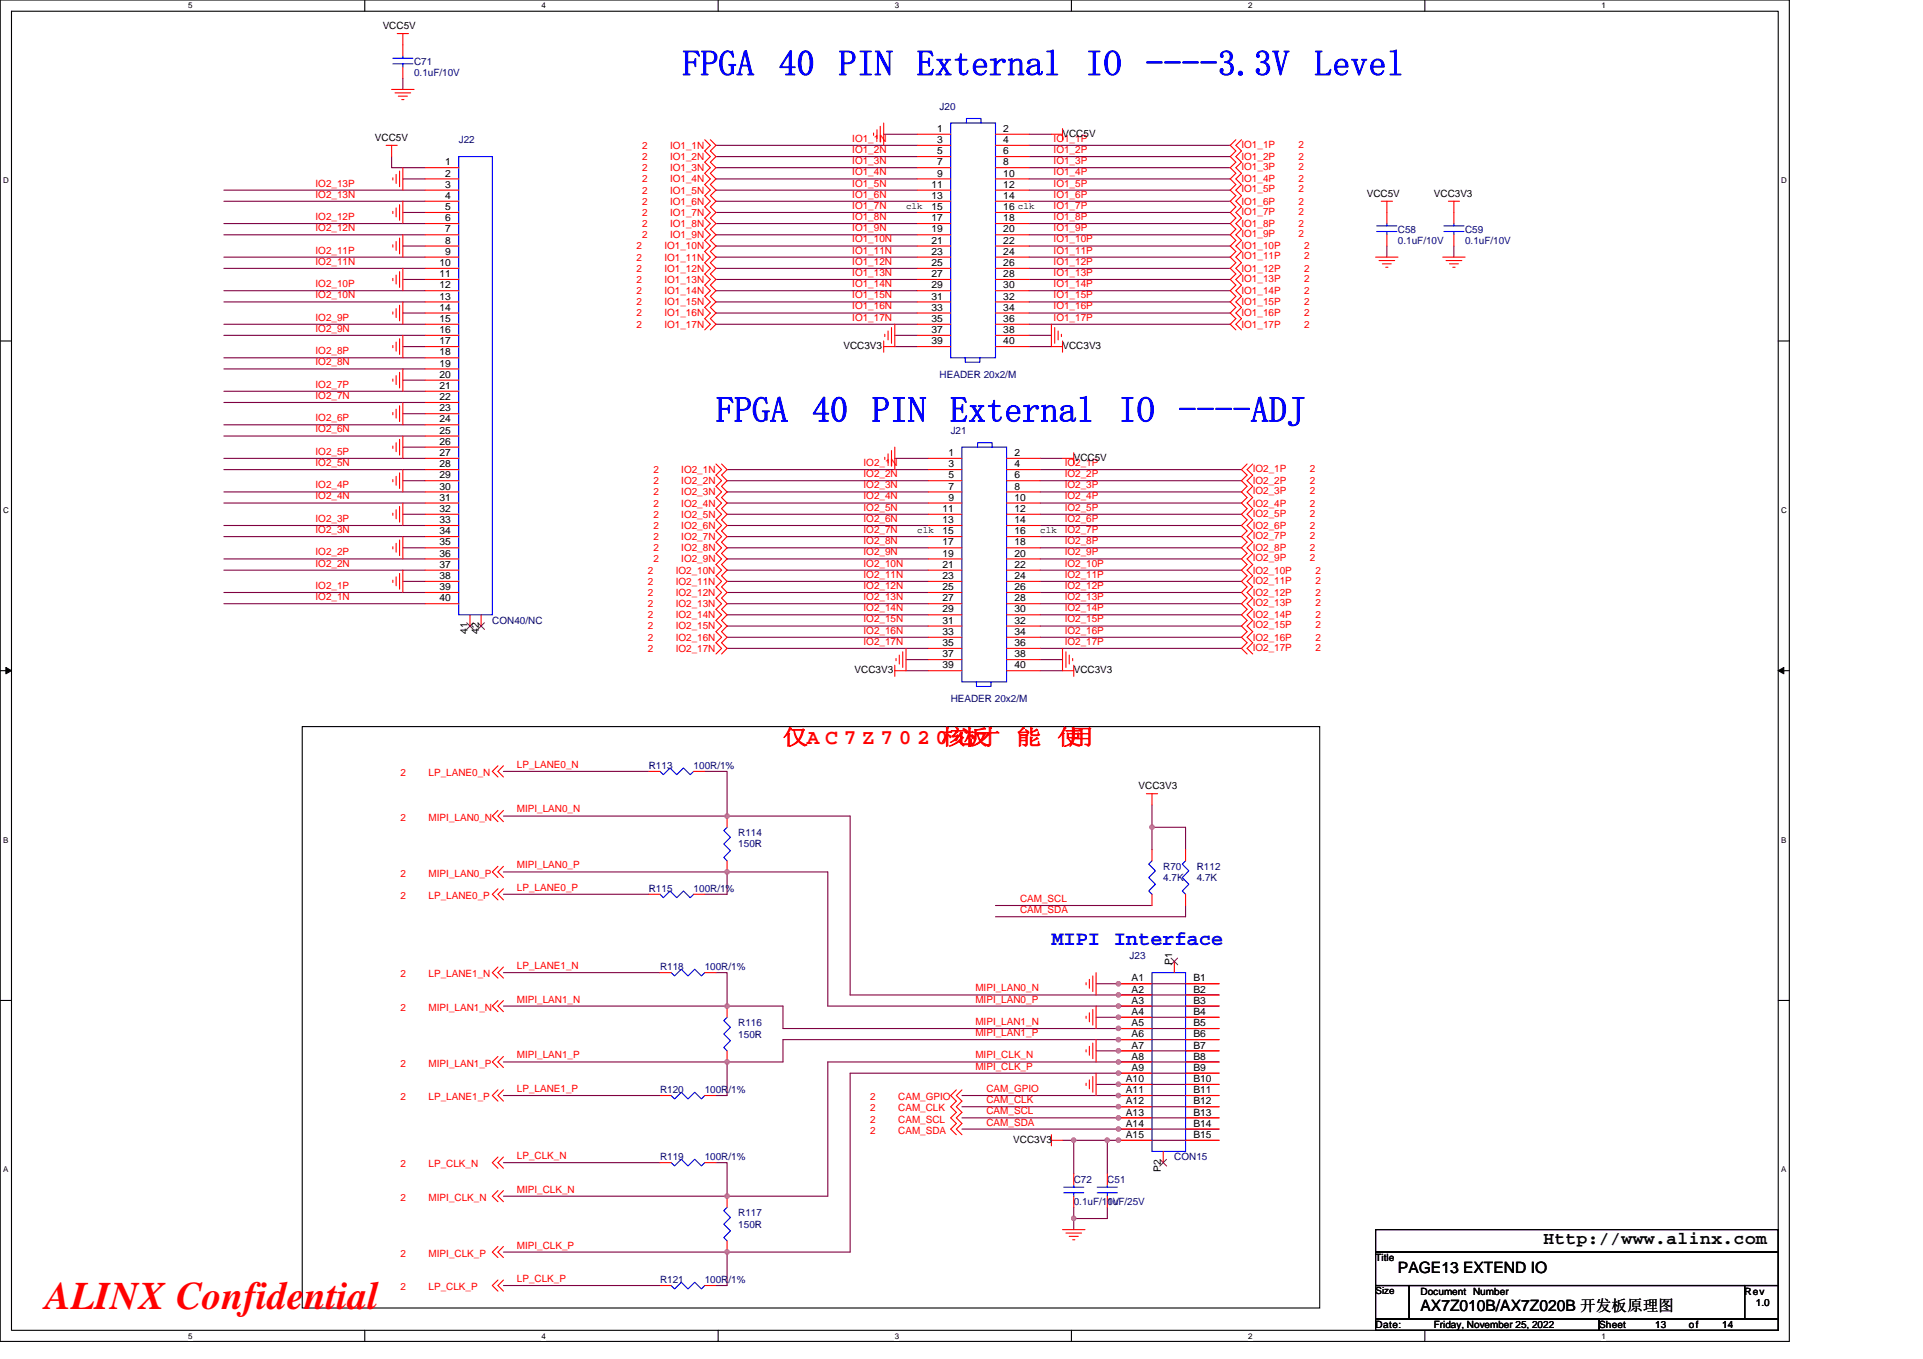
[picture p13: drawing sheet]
<svg xmlns="http://www.w3.org/2000/svg" width="297mm" height="210mm" viewBox="0 0 297 210" stroke-linecap="round" stroke-linejoin="round" font-family="sans-serif">
<defs><g id="words">
<text font-size="6" fill="#f00" x="7" y="202.3">ALINX Confidential</text>
<g font-size="5.5" fill="#00f">
<text x="105.4" y="11.7">FPGA 40 PIN External IO ----3.3V Level</text>
<text x="110.6" y="65.2">FPGA 40 PIN External IO ----ADJ</text>
</g>
<g font-size="3.3" fill="#f00">
<text x="120.9" y="115">仅A C 7 Z 7 0 2 0核板</text>
<text x="147.1" y="115">心才</text>
<text x="156.9" y="115">能</text>
<text x="163.3" y="115">使</text>
<text x="165.1" y="115">用</text>
</g>
<text font-size="3.2" fill="#00f" x="162.4" y="146">MIPI Interface</text>
<text font-size="2.8" x="238.4" y="192.3">Http://www.alinx.com</text>
<g font-size="2.4">
<text x="215.9" y="196.7">PAGE13 EXTEND IO</text>
<text x="219.4" y="202.5">AX7Z010B/AX7Z020B 开发板原理图</text>
</g>
<g font-size="1.5">
<text x="59.1" y="4.5">VCC5V</text>
<text x="57.9" y="21.8">VCC5V</text>
<text x="144.8" y="20.4">1</text>
<text x="144.8" y="22.1">3</text>
<text x="144.8" y="23.8">5</text>
<text x="155" y="20.4">2</text>
<text x="155" y="22.1">4</text>
<text x="155" y="23.8">6</text>
<text x="164.1" y="21.1">VCC5V</text>
<text x="68.8" y="25.5">1</text>
<text x="68.8" y="27.3">2</text>
<text x="68.8" y="29">3</text>
<text x="143.9" y="29">11</text>
<text x="144.8" y="25.5">7</text>
<text x="144.8" y="27.3">9</text>
<text x="155" y="25.5">8</text>
<text x="155" y="27.3">10</text>
<text x="155" y="29">12</text>
<text x="68.8" y="30.7">4</text>
<text x="68.8" y="32.5">5</text>
<text x="68.8" y="34.2">6</text>
<text x="68.8" y="35.9">7</text>
<text x="143.9" y="30.7">13</text>
<text x="143.9" y="32.5">15</text>
<text x="143.9" y="34.2">17</text>
<text x="143.9" y="35.9">19</text>
<text x="155" y="30.7">14</text>
<text x="155" y="32.5">16 clk</text>
<text x="155" y="34.2">18</text>
<text x="155" y="35.9">20</text>
<text x="211.1" y="30.4">VCC5V</text>
<text x="221.5" y="30.4">VCC3V3</text>
<text x="67.9" y="41.1">10</text>
<text x="68.8" y="37.7">8</text>
<text x="68.8" y="39.4">9</text>
<text x="143.9" y="37.7">21</text>
<text x="143.9" y="39.4">23</text>
<text x="143.9" y="41.1">25</text>
<text x="155" y="37.7">22</text>
<text x="155" y="39.4">24</text>
<text x="155" y="41.1">26</text>
<text x="67.9" y="42.8">11</text>
<text x="67.9" y="44.6">12</text>
<text x="67.9" y="46.3">13</text>
<text x="143.9" y="42.8">27</text>
<text x="143.9" y="44.6">29</text>
<text x="143.9" y="46.3">31</text>
<text x="155" y="42.8">28</text>
<text x="155" y="44.6">30</text>
<text x="155" y="46.3">32</text>
<text x="67.9" y="48">14</text>
<text x="67.9" y="49.7">15</text>
<text x="67.9" y="51.5">16</text>
<text x="67.9" y="53.2">17</text>
<text x="130.3" y="53.9">VCC3V3</text>
<text x="143.9" y="48">33</text>
<text x="143.9" y="49.7">35</text>
<text x="143.9" y="51.5">37</text>
<text x="143.9" y="53.2">39</text>
<text x="155" y="48">34</text>
<text x="155" y="49.7">36</text>
<text x="155" y="51.5">38</text>
<text x="155" y="53.2">40</text>
<text x="164.1" y="53.9">VCC3V3</text>
<text x="67.9" y="54.9">18</text>
<text x="67.9" y="56.6">19</text>
<text x="67.9" y="58.4">20</text>
<text x="67.9" y="60.1">21</text>
<text x="67.9" y="61.8">22</text>
<text x="67.9" y="63.6">23</text>
<text x="67.9" y="65.3">24</text>
<text x="67.9" y="67">25</text>
<text x="67.9" y="68.7">26</text>
<text x="67.9" y="70.5">27</text>
<text x="146.5" y="70.5">1</text>
<text x="156.7" y="70.5">2</text>
<text x="165.9" y="71.2">VCC5V</text>
<text x="67.9" y="72.2">28</text>
<text x="67.9" y="73.9">29</text>
<text x="67.9" y="75.6">30</text>
<text x="67.9" y="77.4">31</text>
<text x="146.5" y="72.2">3</text>
<text x="146.5" y="73.9">5</text>
<text x="146.5" y="75.6">7</text>
<text x="146.5" y="77.4">9</text>
<text x="156.7" y="72.2">4</text>
<text x="156.7" y="73.9">6</text>
<text x="156.7" y="75.6">8</text>
<text x="156.7" y="77.4">10</text>
<text x="67.9" y="79.1">32</text>
<text x="67.9" y="80.8">33</text>
<text x="67.9" y="82.5">34</text>
<text x="145.6" y="79.1">11</text>
<text x="145.6" y="80.8">13</text>
<text x="145.6" y="82.5">15</text>
<text x="156.7" y="79.1">12</text>
<text x="156.7" y="80.8">14</text>
<text x="156.7" y="82.5">16</text>
<text x="67.9" y="84.3">35</text>
<text x="67.9" y="86">36</text>
<text x="67.9" y="87.7">37</text>
<text x="67.9" y="89.5">38</text>
<text x="145.6" y="84.3">17</text>
<text x="145.6" y="86">19</text>
<text x="145.6" y="87.7">21</text>
<text x="145.6" y="89.5">23</text>
<text x="156.7" y="84.3">18</text>
<text x="156.7" y="86">20</text>
<text x="156.7" y="87.7">22</text>
<text x="156.7" y="89.5">24</text>
<text x="67.9" y="91.2">39</text>
<text x="67.9" y="92.9">40</text>
<text x="145.6" y="91.2">25</text>
<text x="145.6" y="92.9">27</text>
<text x="145.6" y="94.6">29</text>
<text x="156.7" y="91.2">26</text>
<text x="156.7" y="92.9">28</text>
<text x="156.7" y="94.6">30</text>
<text x="72.2" y="98" transform="rotate(-90 72.2 98)">41</text>
<text x="74" y="98" transform="rotate(-90 74 98)">42</text>
<text x="145.6" y="96.4">31</text>
<text x="145.6" y="98.1">33</text>
<text x="145.6" y="99.8">35</text>
<text x="145.6" y="101.6">37</text>
<text x="156.7" y="96.4">32</text>
<text x="156.7" y="98.1">34</text>
<text x="156.7" y="99.8">36</text>
<text x="156.7" y="101.6">38</text>
<text x="132" y="104">VCC3V3</text>
<text x="145.6" y="103.3">39</text>
<text x="156.7" y="103.3">40</text>
<text x="165.9" y="104">VCC3V3</text>
<text x="175.9" y="122">VCC3V3</text>
<text x="181" y="149.1" transform="rotate(-90 181 149.1)">P1</text>
<text x="174.8" y="151.6">A1</text>
<text x="174.8" y="153.4">A2</text>
<text x="174.8" y="155.1">A3</text>
<text x="184.3" y="151.6">B1</text>
<text x="184.3" y="153.4">B2</text>
<text x="184.3" y="155.1">B3</text>
<text x="174.8" y="156.8">A4</text>
<text x="174.8" y="158.6">A5</text>
<text x="174.8" y="160.3">A6</text>
<text x="184.3" y="156.8">B4</text>
<text x="184.3" y="158.6">B5</text>
<text x="184.3" y="160.3">B6</text>
<text x="173.9" y="167.2">A10</text>
<text x="174.8" y="162">A7</text>
<text x="174.8" y="163.7">A8</text>
<text x="174.8" y="165.5">A9</text>
<text x="184.3" y="162">B7</text>
<text x="184.3" y="163.7">B8</text>
<text x="184.3" y="165.5">B9</text>
<text x="184.3" y="167.2">B10</text>
<text x="173.9" y="168.9">A11</text>
<text x="173.9" y="170.6">A12</text>
<text x="173.9" y="172.4">A13</text>
<text x="184.3" y="168.9">B11</text>
<text x="184.3" y="170.6">B12</text>
<text x="184.3" y="172.4">B13</text>
<text x="156.5" y="176.6">VCC3V3</text>
<text x="173.9" y="174.1">A14</text>
<text x="173.9" y="175.8">A15</text>
<text x="184.3" y="174.1">B14</text>
<text x="184.3" y="175.8">B15</text>
<text x="179.3" y="181.1" transform="rotate(-90 179.3 181.1)">P2</text>
<text x="212.5" y="194.9">Title</text>
<text x="212.5" y="200">Size</text>
<text x="219.4" y="200">Document Number</text>
<text x="269.5" y="200">Rev</text>
<text x="271.2" y="201.8">1.0</text>
<text x="212.5" y="205.2">Date:</text>
<text x="221.5" y="205.2">Friday, November 25, 2022</text>
<text x="247" y="205.2">Sheet</text>
<text x="255.7" y="205.2">13</text>
<text x="260.9" y="205.2">of</text>
<text x="266" y="205.2">14</text>
</g>
<g font-size="1.5" fill="#000080">
<text x="64" y="10">C71</text>
<text x="64" y="11.8">0.1uF/10V</text>
<text x="145.1" y="17">J20</text>
<text x="70.9" y="22.1">J22</text>
<text x="215.9" y="35.9">C58</text>
<text x="226.3" y="35.9">C59</text>
<text x="215.9" y="37.7">0.1uF/10V</text>
<text x="226.3" y="37.7">0.1uF/10V</text>
<text x="145.1" y="58.4">HEADER 20x2/M</text>
<text x="146.9" y="67">J21</text>
<text x="76" y="96.4">CON40/NC</text>
<text x="146.9" y="108.5">HEADER 20x2/M</text>
<text x="100.2" y="118.9">R113</text>
<text x="107.1" y="118.9">100R/1%</text>
<text x="114" y="129.2">R114</text>
<text x="114" y="130.9">150R</text>
<text x="100.2" y="137.9">R115</text>
<text x="107.1" y="137.9">100R/1%</text>
<text x="179.7" y="134.4">R70</text>
<text x="179.7" y="136.1">4.7K</text>
<text x="184.9" y="134.4">R112</text>
<text x="184.9" y="136.1">4.7K</text>
<text x="102" y="149.9">R118</text>
<text x="108.9" y="149.9">100R/1%</text>
<text x="174.5" y="148.2">J23</text>
<text x="114" y="158.6">R116</text>
<text x="114" y="160.3">150R</text>
<text x="102" y="169">R120</text>
<text x="108.9" y="169">100R/1%</text>
<text x="102" y="179.3">R119</text>
<text x="108.9" y="179.3">100R/1%</text>
<text x="181.4" y="179.3">CON15</text>
<text x="165.9" y="182.8">C72</text>
<text x="171" y="182.8">C51</text>
<text x="114" y="187.9">R117</text>
<text x="114" y="189.7">150R</text>
<text x="165.9" y="186.2">0.1uF/10V</text>
<text x="171" y="186.2">1uF/25V</text>
<text x="102" y="198.3">R121</text>
<text x="108.9" y="198.3">100R/1%</text>
</g>
<g font-size="1.5" fill="#f00">
<text x="99.2" y="23">2</text>
<text x="103.5" y="23">IO1_1N</text>
<text x="131.7" y="21.9">IO1_1N</text>
<text x="131.7" y="23.6">IO1_2N</text>
<text x="162.7" y="21.9">IO1_1P</text>
<text x="162.7" y="23.6">IO1_2P</text>
<text x="191.8" y="22.8">IO1_1P</text>
<text x="200.6" y="22.8">2</text>
<text x="48.7" y="28.8">IO2_13P</text>
<text x="99.2" y="24.7">2</text>
<text x="99.2" y="26.5">2</text>
<text x="99.2" y="28.2">2</text>
<text x="99.2" y="29.9">2</text>
<text x="103.5" y="24.7">IO1_2N</text>
<text x="103.5" y="26.5">IO1_3N</text>
<text x="103.5" y="28.2">IO1_4N</text>
<text x="103.5" y="29.9">IO1_5N</text>
<text x="131.7" y="25.4">IO1_3N</text>
<text x="131.7" y="27.1">IO1_4N</text>
<text x="131.7" y="28.8">IO1_5N</text>
<text x="162.7" y="25.4">IO1_3P</text>
<text x="162.7" y="27.1">IO1_4P</text>
<text x="162.7" y="28.8">IO1_5P</text>
<text x="191.8" y="24.7">IO1_2P</text>
<text x="191.8" y="28.2">IO1_4P</text>
<text x="191.8" y="26.3">IO1_3P</text>
<text x="191.8" y="29.7">IO1_5P</text>
<text x="200.6" y="24.7">2</text>
<text x="200.6" y="28.2">2</text>
<text x="200.6" y="26.3">2</text>
<text x="200.6" y="29.7">2</text>
<text x="48.7" y="30.5">IO2_13N</text>
<text x="48.7" y="35.7">IO2_12N</text>
<text x="48.7" y="34">IO2_12P</text>
<text x="99.2" y="31.6">2</text>
<text x="99.2" y="33.4">2</text>
<text x="99.2" y="35.1">2</text>
<text x="103.5" y="31.6">IO1_6N</text>
<text x="103.5" y="33.4">IO1_7N</text>
<text x="103.5" y="35.1">IO1_8N</text>
<text x="131.7" y="30.5">IO1_6N</text>
<text x="131.7" y="32.3">IO1_7N</text>
<text x="131.7" y="34">IO1_8N</text>
<text x="131.7" y="35.7">IO1_9N</text>
<text x="162.7" y="30.5">IO1_6P</text>
<text x="162.7" y="32.3">IO1_7P</text>
<text x="162.7" y="34">IO1_8P</text>
<text x="162.7" y="35.7">IO1_9P</text>
<text x="191.8" y="31.6">IO1_6P</text>
<text x="191.8" y="35.1">IO1_8P</text>
<text x="191.8" y="33.2">IO1_7P</text>
<text x="200.6" y="31.6">2</text>
<text x="200.6" y="35.1">2</text>
<text x="200.6" y="33.2">2</text>
<text x="48.7" y="40.9">IO2_11N</text>
<text x="48.7" y="39.2">IO2_11P</text>
<text x="98.3" y="38.5">2</text>
<text x="98.3" y="42">2</text>
<text x="98.3" y="40.3">2</text>
<text x="99.2" y="36.8">2</text>
<text x="102.6" y="38.5">IO1_10N</text>
<text x="102.6" y="42">IO1_12N</text>
<text x="102.6" y="40.3">IO1_11N</text>
<text x="103.5" y="36.8">IO1_9N</text>
<text x="131.7" y="37.5">IO1_10N</text>
<text x="131.7" y="39.2">IO1_11N</text>
<text x="131.7" y="40.9">IO1_12N</text>
<text x="162.7" y="37.5">IO1_10P</text>
<text x="162.7" y="39.2">IO1_11P</text>
<text x="162.7" y="40.9">IO1_12P</text>
<text x="191.8" y="40.1">IO1_11P</text>
<text x="191.8" y="38.5">IO1_10P</text>
<text x="191.8" y="36.6">IO1_9P</text>
<text x="191.8" y="42">IO1_12P</text>
<text x="200.6" y="36.6">2</text>
<text x="201.4" y="40.1">2</text>
<text x="201.4" y="38.5">2</text>
<text x="201.4" y="42">2</text>
<text x="48.7" y="46.1">IO2_10N</text>
<text x="48.7" y="44.4">IO2_10P</text>
<text x="98.3" y="45.4">2</text>
<text x="98.3" y="43.7">2</text>
<text x="98.3" y="47.2">2</text>
<text x="102.6" y="45.4">IO1_14N</text>
<text x="102.6" y="43.7">IO1_13N</text>
<text x="102.6" y="47.2">IO1_15N</text>
<text x="131.7" y="42.6">IO1_13N</text>
<text x="131.7" y="44.4">IO1_14N</text>
<text x="131.7" y="46.1">IO1_15N</text>
<text x="131.7" y="47.8">IO1_16N</text>
<text x="162.7" y="42.6">IO1_13P</text>
<text x="162.7" y="44.4">IO1_14P</text>
<text x="162.7" y="46.1">IO1_15P</text>
<text x="162.7" y="47.8">IO1_16P</text>
<text x="191.8" y="47.2">IO1_15P</text>
<text x="191.8" y="45.4">IO1_14P</text>
<text x="191.8" y="43.5">IO1_13P</text>
<text x="201.4" y="47.2">2</text>
<text x="201.4" y="45.4">2</text>
<text x="201.4" y="43.5">2</text>
<text x="48.7" y="51.3">IO2_9N</text>
<text x="48.7" y="49.6">IO2_9P</text>
<text x="98.3" y="48.9">2</text>
<text x="98.3" y="50.6">2</text>
<text x="102.6" y="48.9">IO1_16N</text>
<text x="102.6" y="50.6">IO1_17N</text>
<text x="131.7" y="49.6">IO1_17N</text>
<text x="162.7" y="49.6">IO1_17P</text>
<text x="191.8" y="48.9">IO1_16P</text>
<text x="191.8" y="50.6">IO1_17P</text>
<text x="201.4" y="48.9">2</text>
<text x="201.4" y="50.6">2</text>
<text x="48.7" y="59.9">IO2_7P</text>
<text x="48.7" y="54.7">IO2_8P</text>
<text x="48.7" y="56.5">IO2_8N</text>
<text x="48.7" y="61.6">IO2_7N</text>
<text x="48.7" y="65.1">IO2_6P</text>
<text x="48.7" y="70.3">IO2_5P</text>
<text x="48.7" y="66.8">IO2_6N</text>
<text x="48.7" y="75.5">IO2_4P</text>
<text x="48.7" y="77.2">IO2_4N</text>
<text x="48.7" y="72">IO2_5N</text>
<text x="100.9" y="73.1">2</text>
<text x="100.9" y="74.8">2</text>
<text x="100.9" y="76.5">2</text>
<text x="105.2" y="73.1">IO2_1N</text>
<text x="105.2" y="74.8">IO2_2N</text>
<text x="105.2" y="76.5">IO2_3N</text>
<text x="133.4" y="72">IO2_1N</text>
<text x="133.4" y="73.7">IO2_2N</text>
<text x="133.4" y="75.5">IO2_3N</text>
<text x="133.4" y="77.2">IO2_4N</text>
<text x="164.5" y="72">IO2_1P</text>
<text x="164.5" y="73.7">IO2_2P</text>
<text x="164.5" y="75.5">IO2_3P</text>
<text x="164.5" y="77.2">IO2_4P</text>
<text x="193.5" y="74.8">IO2_2P</text>
<text x="193.5" y="72.9">IO2_1P</text>
<text x="193.5" y="76.4">IO2_3P</text>
<text x="202.3" y="74.8">2</text>
<text x="202.3" y="72.9">2</text>
<text x="202.3" y="76.4">2</text>
<text x="48.7" y="80.6">IO2_3P</text>
<text x="48.7" y="82.4">IO2_3N</text>
<text x="100.9" y="78.3">2</text>
<text x="100.9" y="81.7">2</text>
<text x="100.9" y="80">2</text>
<text x="100.9" y="83.4">2</text>
<text x="105.2" y="78.3">IO2_4N</text>
<text x="105.2" y="81.7">IO2_6N</text>
<text x="105.2" y="80">IO2_5N</text>
<text x="105.2" y="83.4">IO2_7N</text>
<text x="133.4" y="78.9">IO2_5N</text>
<text x="133.4" y="80.6">IO2_6N</text>
<text x="133.4" y="82.4">IO2_7N</text>
<text x="164.5" y="78.9">IO2_5P</text>
<text x="164.5" y="80.6">IO2_6P</text>
<text x="164.5" y="82.4">IO2_7P</text>
<text x="193.5" y="78.3">IO2_4P</text>
<text x="193.5" y="79.8">IO2_5P</text>
<text x="193.5" y="81.7">IO2_6P</text>
<text x="193.5" y="83.3">IO2_7P</text>
<text x="202.3" y="78.3">2</text>
<text x="202.3" y="79.8">2</text>
<text x="202.3" y="81.7">2</text>
<text x="202.3" y="83.3">2</text>
<text x="48.7" y="85.8">IO2_2P</text>
<text x="48.7" y="87.5">IO2_2N</text>
<text x="100.1" y="88.6">2</text>
<text x="100.9" y="85.2">2</text>
<text x="100.9" y="86.9">2</text>
<text x="104.4" y="88.6">IO2_10N</text>
<text x="105.2" y="85.2">IO2_8N</text>
<text x="105.2" y="86.9">IO2_9N</text>
<text x="133.4" y="84.1">IO2_8N</text>
<text x="133.4" y="85.8">IO2_9N</text>
<text x="133.4" y="87.5">IO2_10N</text>
<text x="133.4" y="89.3">IO2_11N</text>
<text x="164.5" y="84.1">IO2_8P</text>
<text x="164.5" y="85.8">IO2_9P</text>
<text x="164.5" y="87.5">IO2_10P</text>
<text x="164.5" y="89.3">IO2_11P</text>
<text x="193.5" y="85.2">IO2_8P</text>
<text x="193.5" y="88.6">IO2_10P</text>
<text x="193.5" y="86.7">IO2_9P</text>
<text x="202.3" y="85.2">2</text>
<text x="202.3" y="86.7">2</text>
<text x="203.2" y="88.6">2</text>
<text x="48.7" y="91">IO2_1P</text>
<text x="48.7" y="92.7">IO2_1N</text>
<text x="100.1" y="92.1">2</text>
<text x="100.1" y="90.4">2</text>
<text x="100.1" y="95.5">2</text>
<text x="100.1" y="93.8">2</text>
<text x="104.4" y="92.1">IO2_12N</text>
<text x="104.4" y="90.4">IO2_11N</text>
<text x="104.4" y="95.5">IO2_14N</text>
<text x="104.4" y="93.8">IO2_13N</text>
<text x="133.4" y="91">IO2_12N</text>
<text x="133.4" y="92.7">IO2_13N</text>
<text x="133.4" y="94.4">IO2_14N</text>
<text x="164.5" y="91">IO2_12P</text>
<text x="164.5" y="92.7">IO2_13P</text>
<text x="164.5" y="94.4">IO2_14P</text>
<text x="193.5" y="90.2">IO2_11P</text>
<text x="193.5" y="92.1">IO2_12P</text>
<text x="193.5" y="95.5">IO2_14P</text>
<text x="193.5" y="93.6">IO2_13P</text>
<text x="203.2" y="90.2">2</text>
<text x="203.2" y="92.1">2</text>
<text x="203.2" y="95.5">2</text>
<text x="203.2" y="93.6">2</text>
<text x="100.1" y="99">2</text>
<text x="100.1" y="97.3">2</text>
<text x="100.1" y="100.7">2</text>
<text x="104.4" y="99">IO2_16N</text>
<text x="104.4" y="97.3">IO2_15N</text>
<text x="104.4" y="100.7">IO2_17N</text>
<text x="133.4" y="96.2">IO2_15N</text>
<text x="133.4" y="97.9">IO2_16N</text>
<text x="133.4" y="99.6">IO2_17N</text>
<text x="164.5" y="96.2">IO2_15P</text>
<text x="164.5" y="97.9">IO2_16P</text>
<text x="164.5" y="99.6">IO2_17P</text>
<text x="193.5" y="99">IO2_16P</text>
<text x="193.5" y="97.1">IO2_15P</text>
<text x="193.5" y="100.5">IO2_17P</text>
<text x="203.2" y="99">2</text>
<text x="203.2" y="97.1">2</text>
<text x="203.2" y="100.5">2</text>
<text x="61.9" y="119.9">2</text>
<text x="66.2" y="119.9">LP_LANE0_N</text>
<text x="79.8" y="118.6">LP_LANE0_N</text>
<text x="79.8" y="125.5">MIPI_LAN0_N</text>
<text x="61.9" y="126.8">2</text>
<text x="66.2" y="126.8">MIPI_LAN0_N</text>
<text x="61.9" y="135.4">2</text>
<text x="66.2" y="135.4">MIPI_LAN0_P</text>
<text x="79.8" y="134.2">MIPI_LAN0_P</text>
<text x="79.8" y="137.6">LP_LANE0_P</text>
<text x="61.9" y="138.9">2</text>
<text x="66.2" y="138.9">LP_LANE0_P</text>
<text x="157.6" y="139.4">CAM_SCL</text>
<text x="157.6" y="141.1">CAM_SDA</text>
<text x="79.8" y="149.7">LP_LANE1_N</text>
<text x="61.9" y="151">2</text>
<text x="66.2" y="151">LP_LANE1_N</text>
<text x="79.8" y="154.9">MIPI_LAN1_N</text>
<text x="150.7" y="153.2">MIPI_LAN0_N</text>
<text x="150.7" y="154.9">MIPI_LAN0_P</text>
<text x="61.9" y="156.2">2</text>
<text x="66.2" y="156.2">MIPI_LAN1_N</text>
<text x="150.7" y="160.1">MIPI_LAN1_P</text>
<text x="150.7" y="158.4">MIPI_LAN1_N</text>
<text x="61.9" y="164.8">2</text>
<text x="66.2" y="164.8">MIPI_LAN1_P</text>
<text x="79.8" y="163.5">MIPI_LAN1_P</text>
<text x="150.7" y="163.5">MIPI_CLK_N</text>
<text x="150.7" y="165.3">MIPI_CLK_P</text>
<text x="61.9" y="170">2</text>
<text x="66.2" y="170">LP_LANE1_P</text>
<text x="79.8" y="168.7">LP_LANE1_P</text>
<text x="134.4" y="170">2</text>
<text x="134.4" y="171.7">2</text>
<text x="134.4" y="173.4">2</text>
<text x="138.7" y="170">CAM_GPIO</text>
<text x="138.7" y="171.7">CAM_CLK</text>
<text x="138.7" y="173.4">CAM_SCL</text>
<text x="152.4" y="168.7">CAM_GPIO</text>
<text x="152.4" y="170.5">CAM_CLK</text>
<text x="152.4" y="172.2">CAM_SCL</text>
<text x="152.4" y="173.9">CAM_SDA</text>
<text x="79.8" y="179.1">LP_CLK_N</text>
<text x="134.4" y="175.2">2</text>
<text x="138.7" y="175.2">CAM_SDA</text>
<text x="61.9" y="180.3">2</text>
<text x="61.9" y="185.5">2</text>
<text x="66.2" y="180.3">LP_CLK_N</text>
<text x="66.2" y="185.5">MIPI_CLK_N</text>
<text x="79.8" y="184.3">MIPI_CLK_N</text>
<text x="61.9" y="194.2">2</text>
<text x="66.2" y="194.2">MIPI_CLK_P</text>
<text x="79.8" y="192.9">MIPI_CLK_P</text>
<text x="61.9" y="199.3">2</text>
<text x="66.2" y="199.3">LP_CLK_P</text>
<text x="79.8" y="198.1">LP_CLK_P</text>
</g>
<g font-size="1.4">
<text x="140" y="32.2">clk</text>
<text x="141.7" y="82.3">clk</text>
<text x="160.7" y="82.3">clk</text>
</g>
<g font-size="1.2">
<text x="29.1" y="1.3">5</text>
<text x="83.6" y="1.3">4</text>
<text x="138.2" y="1.3">3</text>
<text x="192.8" y="1.3">2</text>
<text x="247.4" y="1.3">1</text>
<text x=".5" y="28.3">D</text>
<text x="275.1" y="28.3">D</text>
<text x=".5" y="79.2">C</text>
<text x="275.1" y="79.2">C</text>
<text x=".5" y="130.2">B</text>
<text x="275.1" y="130.2">B</text>
<text x=".5" y="181.1">A</text>
<text x="275.1" y="181.1">A</text>
<text x="29.1" y="206.8">5</text>
<text x="83.6" y="206.8">4</text>
<text x="138.2" y="206.8">3</text>
<text x="192.8" y="206.8">2</text>
<text x="247.4" y="206.8">1</text>
</g>
</g></defs>
<path d="M0 0h276.4v207.3h-276.4zM1.8 1.7h272.9v203.8h-272.9z" fill="none" stroke="#000" stroke-width=".17"/>
<g fill="#fff">
<path d="M29.1 .2h.6v1.4h-.6z"/>
<path d="M29.1 205.7h.6v1.4h-.6z"/>
</g>
<path d="M56.3 0v1.7M56.3 205.5v1.8" fill="none" stroke="#000" stroke-width=".17"/>
<g fill="#fff">
<path d="M83.6 .2h.7v1.4h-.7z"/>
<path d="M83.6 205.7h.7v1.4h-.7z"/>
</g>
<path d="M110.9 0v1.7M110.9 205.5v1.8" fill="none" stroke="#000" stroke-width=".17"/>
<g fill="#fff">
<path d="M138.2 .2h.7v1.4h-.7z"/>
<path d="M138.2 205.7h.7v1.4h-.7z"/>
</g>
<path d="M165.5 0v1.7M165.5 205.5v1.8" fill="none" stroke="#000" stroke-width=".17"/>
<g fill="#fff">
<path d="M192.8 .2h.6v1.4h-.6z"/>
<path d="M192.8 205.7h.6v1.4h-.6z"/>
</g>
<path d="M220.1 0v1.7M220.1 205.5v1.8" fill="none" stroke="#000" stroke-width=".17"/>
<g fill="#fff">
<path d="M247.4 .2h.6v1.4h-.6z"/>
<path d="M247.4 205.7h.6v1.4h-.6z"/>
<path d="M.5 27.2h.8v1.4h-.8z"/>
<path d="M275.1 27.2h.9v1.4h-.9z"/>
<path d="M.5 78.1h.8v1.4h-.8z"/>
<path d="M275.1 78.1h.9v1.4h-.9z"/>
</g>
<path d="M0 52.7h1.8M274.7 52.7h1.7" fill="none" stroke="#000" stroke-width=".17"/>
<g fill="#fff">
<path d="M.5 129.1h.8v1.4h-.8z"/>
<path d="M275.1 129.1h.8v1.4h-.8z"/>
</g>
<path d="M0 103.6h1.8M274.7 103.6h1.7" fill="none" stroke="#000" stroke-width=".17"/>
<path d="M.9 103.1l.9 .5-.9 .5zM274.7 103.6l.8-.5v1z" fill="#000" stroke="#000" stroke-width=".15"/>
<g fill="#fff">
<path d="M.5 180h.8v1.4h-.8z"/>
<path d="M275.1 180h.8v1.4h-.8z"/>
</g>
<path d="M46.7 112.3h157.2v89.8h-157.2zM0 154.6h1.8M274.7 154.6h1.7M212.5 190h62.2v3.5h-62.2zM212.5 193.5h62.2v5.1h-62.2zM212.5 198.6h5.2v5.2h-5.2zM217.7 198.6h51.8v5.2h-51.8zM269.5 198.6h5.2v5.2h-5.2zM212.5 203.8h34.5v1.7h-34.5zM247 203.8h27.7v1.7h-27.7z" fill="none" stroke="#000" stroke-width=".17"/>
<g fill="none" stroke="#800040" stroke-width=".17">
<path d="M62.2 12.1v1.7M34.6 29.4h31.1M34.6 31.1h31.1M34.6 39.7h31.1M34.6 36.3h31.1M34.6 34.5h31.1M60.5 24.2v1.7h5.2M62.2 27.6h3.5M62.2 32.8h3.5M62.2 38h3.5M110.6 22.5h31.1M110.6 24.2h31.1"/>
<path d="M110.6 25.9h31.1M110.6 27.6h31.1M110.6 29.4h31.1M110.6 31.1h31.1M110.6 32.8h31.1M110.6 34.5h31.1M110.6 36.3h31.1M110.6 38h31.1M110.6 39.7h31.1M136.5 20.7h5.2M159 20.7h3.4M159 22.5h31"/>
<path d="M159 24.2h31M159 25.9h31M159 27.6h31M159 29.4h31M159 31.1h31M159 32.8h31M159 34.5h31M159 36.3h31M159 38h31M159 39.7h31M214.2 38v1.7M224.6 38v1.7"/>
<path d="M34.6 41.5h31.1M34.6 46.7h31.1M34.6 44.9h31.1M34.6 51.8h31.1M34.6 50.1h31.1M34.6 55.3h31.1M34.6 57h31.1M62.2 43.2h3.5M62.2 48.4h3.5M62.2 53.6h3.5M62.2 58.7h3.5M110.6 41.5h31.1"/>
<path d="M110.6 43.2h31.1M110.6 44.9h31.1M110.6 46.7h31.1M110.6 48.4h31.1M110.6 50.1h31.1M138.2 53.6h3.5M138.2 51.8h3.5M159 51.8h3.4M159 53.6h3.4M159 41.5h31M159 43.2h31M159 44.9h31"/>
<path d="M159 46.7h31M159 48.4h31M159 50.1h31M34.6 60.5h31.1M34.6 62.2h31.1M34.6 76h31.1M34.6 77.7h31.1M34.6 70.8h31.1M34.6 72.6h31.1M34.6 65.6h31.1M34.6 67.4h31.1M62.2 63.9h3.5"/>
<path d="M62.2 69.1h3.5M62.2 74.3h3.5M62.2 79.5h3.5M112.3 72.6h31.1M112.3 74.3h31.1M112.3 76h31.1M112.3 77.7h31.1M112.3 79.5h31.1M138.2 70.8h5.2M160.7 70.8h3.4M160.7 72.6h31.1M160.7 74.3h31.1"/>
<path d="M160.7 76h31.1M160.7 77.7h31.1M160.7 79.5h31.1M34.6 86.4h31.1M34.6 88.1h31.1M34.6 91.5h31.1M34.6 93.3h31.1M34.6 81.2h31.1M34.6 82.9h31.1M62.2 84.6h3.5M62.2 89.8h3.5M112.3 81.2h31.1"/>
<path d="M112.3 82.9h31.1M112.3 84.6h31.1M112.3 86.4h31.1M112.3 88.1h31.1M112.3 89.8h31.1M112.3 91.5h31.1M112.3 93.3h31.1M112.3 95h31.1M112.3 96.7h31.1M112.3 98.5h31.1M160.7 81.2h31.1M160.7 82.9h31.1"/>
<path d="M160.7 84.6h31.1M160.7 86.4h31.1M160.7 88.1h31.1M160.7 89.8h31.1M160.7 91.5h31.1M160.7 93.3h31.1M160.7 95h31.1M160.7 96.7h31.1M160.7 98.5h31.1M77.8 119.2h22.4M108.9 119.2h3.4v6.9M112.3 100.2h31.1"/>
<path d="M140 103.6h3.4M140 101.9h3.4M160.7 103.6h3.4M160.7 101.9h3.4M160.7 100.2h31.1M77.8 138.2h22.4M77.8 126.1h34.5M77.8 134.7h34.5M112.3 126.1h19v27.6h57M112.3 134.7h15.6v20.7h60.4M112.3 134.7v3.5h-3.4M153.8 139.9h24.1"/>
<path d="M177.9 127.8v3.5M177.9 124.4v3.4M177.9 127.8h5.2v3.5M183.1 139.9v1.7h-29.3M77.8 155.4h34.5M77.8 150.3h24.2M110.6 150.3h1.7v5.1M112.3 155.4h8.6v3.5h67.4M169.3 152h19M169.3 157.2h19M77.8 164.1h34.5M77.8 179.6h24.2"/>
<path d="M77.8 169.3h24.2M110.6 179.6h1.7v5.2M112.3 164.1v5.2h-1.7M148.6 169.3h39.7M148.6 171h39.7M148.6 172.7h39.7M148.6 174.5h39.7M164.1 176.2h1.8M165.9 176.2v5.2M165.9 176.2h5.1M169.3 162.4h19M169.3 167.6h19"/>
<path d="M171 176.2h17.3M171 176.2v5.2M188.3 160.6h-67.4v3.5h-8.6M188.3 164.1h-60.4v20.7h-15.6M188.3 165.8h-57v27.7h-19M77.8 184.8h34.5M77.8 193.5h34.5M77.8 198.6h24.2M112.3 193.5v5.1h-1.7M165.9 188.3v1.7M165.9 186.5v1.8h5.1v-1.8"/>
</g>
<g fill="#f0f" stroke="#f0f" stroke-width=".17">
<circle cx="171" cy="176.2" r=".34"/>
<circle cx="177.9" cy="127.8" r=".34"/>
<circle cx="172.8" cy="152" r=".34"/>
<circle cx="172.8" cy="176.2" r=".34"/>
<circle cx="172.8" cy="160.6" r=".34"/>
<circle cx="172.8" cy="164.1" r=".34"/>
<circle cx="172.8" cy="153.7" r=".34"/>
<circle cx="172.8" cy="155.4" r=".34"/>
<circle cx="112.3" cy="126.1" r=".34"/>
<circle cx="112.3" cy="134.7" r=".34"/>
<circle cx="172.8" cy="158.9" r=".34"/>
<circle cx="172.8" cy="165.8" r=".33"/>
<circle cx="112.3" cy="184.8" r=".34"/>
<circle cx="112.3" cy="193.4" r=".34"/>
<circle cx="112.3" cy="164.1" r=".34"/>
<circle cx="112.3" cy="155.4" r=".34"/>
<circle cx="165.8" cy="188.3" r=".34"/>
<circle cx="165.8" cy="176.2" r=".34"/>
<circle cx="172.8" cy="157.2" r=".33"/>
<circle cx="172.8" cy="162.3" r=".34"/>
<circle cx="172.8" cy="167.5" r=".34"/>
<circle cx="172.8" cy="169.3" r=".34"/>
<circle cx="172.8" cy="171" r=".34"/>
<circle cx="172.8" cy="172.7" r=".34"/>
<circle cx="172.8" cy="174.4" r=".33"/>
</g>
<g fill="none" stroke="#f00" stroke-width=".17">
<path d="M60.5 13.8h3.5M61 14.4h2.4M61.4 5.2h1.7M61.5 14.9h1.4M62.1 15.4h.3M62.2 5.2v3.4M62.2 10.4v1.7M136 19.5v2.4M136.5 19v3.5M164.1 19.9v1.7M59.6 22.5h1.8M60.5 22.5v1.7"/>
<path d="M60.7 27.5v.3M60.7 32.7v.3M60.7 37.8v.4M61.2 26.9v1.4M61.2 32.1v1.4M61.2 37.3v1.4M61.7 26.4v2.5M61.7 31.6v2.4M61.7 36.8v2.4M62.2 25.9v3.5M62.2 31.1v3.4M62.2 36.3v3.4"/>
<path d="M65.7 25.9h5.2M65.7 27.6h5.2M65.7 29.4h5.2M65.7 31.1h5.2M65.7 32.8h5.2M65.7 34.5h5.2M65.7 36.3h5.2M65.7 38h5.2M65.7 39.7h5.2M108.9 21.6l.8 .9-.8 .8 .8 .9-.8 .9 .8 .8-.8 .9 .8 .8-.8 .9 .8 .9-.8 .8 .8 .9-.8 .9 .8 .8-.8 .9 .8 .8-.8 .9 .8 .9-.8 .8 .8 .9-.8 .9 .8 .8-.8 .9 .8 .9-.8 .8 .8 .9-.8 .8 .8 .9-.8 .9 .8 .9-.8 .8 .8 .9-.8 .8 .8 .9-.8 .9M109.7 21.6l.9 .9-.9 .8 .9 .9-.9 .9 .9 .8-.9 .9 .9 .8-.9 .9 .9 .9-.9 .8 .9 .9-.9 .9 .9 .8-.9 .9 .9 .8-.9 .9 .9 .9-.9 .8 .9 .9-.9 .9 .9 .8-.9 .9 .9 .9-.9 .8 .9 .9-.9 .8 .9 .9-.9 .9 .9 .9-.9 .8 .9 .9-.9 .8 .9 .9-.9 .9M134.9 20.6v.3"/>
<path d="M135.5 20v1.4M141.7 20.7h5.2M141.7 22.5h5.2M141.7 24.2h5.2M141.7 25.9h5.2M141.7 27.6h5.2M141.7 29.4h5.2M141.7 31.1h5.2M141.7 32.8h5.2M141.7 34.5h5.2M141.7 36.3h5.2M141.7 38h5.2"/>
<path d="M141.7 39.7h5.2M153.8 20.7h5.2M153.8 22.5h5.2M153.8 24.2h5.2M153.8 25.9h5.2M153.8 27.6h5.2M153.8 29.4h5.2M153.8 31.1h5.2M153.8 32.8h5.2M153.8 34.5h5.2M153.8 36.3h5.2M153.8 38h5.2"/>
<path d="M153.8 39.7h5.2M162.4 20.7h1.7M190.9 21.6l-.9 .9 .9 .8-.9 .9 .9 .9-.9 .8 .9 .9-.9 .8 .9 .9-.9 .9 .9 .8-.9 .9 .9 .9-.9 .8 .9 .9-.9 .8 .9 .9-.9 .9 .9 .8-.9 .9 .9 .9-.9 .8 .9 .9-.9 .9 .9 .8-.9 .9 .9 .8-.9 .9 .9 .9-.9 .9 .9 .8-.9 .9 .9 .8-.9 .9 .9 .9M191.8 21.6l-.9 .9 .9 .8-.9 .9 .9 .9-.9 .8 .9 .9-.9 .8 .9 .9-.9 .9 .9 .8-.9 .9 .9 .9-.9 .8 .9 .9-.9 .8 .9 .9-.9 .9 .9 .8-.9 .9 .9 .9-.9 .8 .9 .9-.9 .9 .9 .8-.9 .9 .9 .8-.9 .9 .9 .9-.9 .9 .9 .8-.9 .9 .9 .8-.9 .9 .9 .9M212.5 39.7h3.4M213.4 31.1h1.7M214.2 31.1v3.4M214.2 36.3v1.7M222.9 39.7h3.4M223.7 31.1h1.7M224.6 31.1v3.4M224.6 36.3v1.7"/>
<path d="M60.7 43v.4M60.7 48.2v.3M60.7 53.4v.3M60.7 58.6v.3M61.2 42.5v1.4M61.2 47.7v1.4M61.2 52.9v1.4M61.2 58v1.4M61.7 42v2.4M61.7 47.2v2.4M61.7 52.3v2.5M61.7 57.5v2.4"/>
<path d="M62.2 41.5v3.4M62.2 46.7v3.4M62.2 51.8v3.5M62.2 57v3.5M65.7 41.5h5.2M65.7 43.2h5.2M65.7 44.9h5.2M65.7 46.7h5.2M65.7 48.4h5.2M65.7 50.1h5.2M65.7 51.8h5.2M65.7 53.6h5.2"/>
<path d="M65.7 55.3h5.2M65.7 57h5.2M65.7 58.7h5.2M136.5 52.7v1.7M136.7 51.6v.4M137.2 51.1v1.4M137.7 50.6v2.4M138.2 50.1v3.5h-1.7M141.7 41.5h5.2M141.7 43.2h5.2M141.7 44.9h5.2M141.7 46.7h5.2"/>
<path d="M141.7 48.4h5.2M141.7 50.1h5.2M141.7 51.8h5.2M141.7 53.6h5.2M153.8 41.5h5.2M153.8 43.2h5.2M153.8 44.9h5.2M153.8 46.7h5.2M153.8 48.4h5.2M153.8 50.1h5.2M153.8 51.8h5.2M153.8 53.6h5.2"/>
<path d="M162.4 50.1v3.5h1.7M162.9 50.6v2.4M163.4 51.1v1.4M164 51.6v.4M164.1 52.7v1.7M213 40.3h2.4M213.5 40.8h1.4M214.1 41.3h.3M223.4 40.3h2.4M223.9 40.8h1.4M224.4 41.3h.4M60.7 63.7v.4"/>
<path d="M60.7 68.9v.4M60.7 74.1v.3M60.7 79.3v.3M61.2 63.2v1.4M61.2 68.4v1.4M61.2 73.6v1.4M61.2 78.8v1.4M61.7 62.7v2.4M61.7 67.9v2.4M61.7 73.1v2.4M61.7 78.3v2.4M62.2 62.2v3.4"/>
<path d="M62.2 67.4v3.4M62.2 72.6v3.4M62.2 77.7v3.5M65.7 60.5h5.2M65.7 62.2h5.2M65.7 63.9h5.2M65.7 65.6h5.2M65.7 67.4h5.2M65.7 69.1h5.2M65.7 70.8h5.2M65.7 72.6h5.2M65.7 74.3h5.2"/>
<path d="M65.7 76h5.2M65.7 77.7h5.2M65.7 79.5h5.2M110.6 71.7l.9 .9-.9 .8 .9 .9-.9 .8 .9 .9-.9 .9 .9 .8-.9 .9 .9 .9-.9 .8 .9 .9-.9 .8 .9 .9-.9 .9 .9 .8-.9 .9 .9 .9-.9 .8 .9 .9-.9 .9 .9 .8-.9 .9 .9 .8-.9 .9 .9 .9-.9 .8 .9 .9-.9 .9 .9 .8-.9 .9 .9 .9-.9 .8 .9 .9-.9 .8M111.5 71.7l.8 .9-.8 .8 .8 .9-.8 .8 .8 .9-.8 .9 .8 .8-.8 .9 .8 .9-.8 .8 .8 .9-.8 .8 .8 .9-.8 .9 .8 .8-.8 .9 .8 .9-.8 .8 .8 .9-.8 .9 .8 .8-.8 .9 .8 .8-.8 .9 .8 .9-.8 .8 .8 .9-.8 .9 .8 .8-.8 .9 .8 .9-.8 .8 .8 .9-.8 .8M136.7 70.7v.3M137.2 70.1v1.4M137.7 69.6v2.4M138.2 69.1v3.5M143.4 70.8h5.2M143.4 72.6h5.2M143.4 74.3h5.2"/>
<path d="M143.4 76h5.2M143.4 77.7h5.2M143.4 79.5h5.2M155.5 70.8h5.2M155.5 72.6h5.2M155.5 74.3h5.2M155.5 76h5.2M155.5 77.7h5.2M155.5 79.5h5.2M164.1 70.8h1.8M165.9 70v1.7M192.6 71.7l-.8 .9 .8 .8-.8 .9 .8 .8-.8 .9 .8 .9-.8 .8 .8 .9-.8 .9 .8 .8-.8 .9 .8 .8-.8 .9 .8 .9-.8 .8 .8 .9-.8 .9 .8 .8-.8 .9 .8 .9-.8 .8 .8 .9-.8 .8 .8 .9-.8 .9 .8 .8-.8 .9 .8 .9-.8 .8 .8 .9-.8 .9 .8 .8-.8 .9 .8 .8"/>
<path d="M193.5 71.7l-.9 .9 .9 .8-.9 .9 .9 .8-.9 .9 .9 .9-.9 .8 .9 .9-.9 .9 .9 .8-.9 .9 .9 .8-.9 .9 .9 .9-.9 .8 .9 .9-.9 .9 .9 .8-.9 .9 .9 .9-.9 .8 .9 .9-.9 .8 .9 .9-.9 .9 .9 .8-.9 .9 .9 .9-.9 .8 .9 .9-.9 .9 .9 .8-.9 .9 .9 .8M60.7 84.5v.3M60.7 89.6v.4M61.2 83.9v1.4M61.2 89.1v1.4M61.7 83.4v2.5M61.7 88.6v2.4M62.2 82.9v3.5M62.2 88.1v3.4M65.7 81.2h5.2M65.7 82.9h5.2M65.7 84.6h5.2"/>
<path d="M65.7 86.4h5.2M65.7 88.1h5.2M65.7 89.8h5.2M65.7 91.5h5.2M65.7 93.3h5.2M72.6 95v1.7M74.3 95v1.7M143.4 81.2h5.2M143.4 82.9h5.2M143.4 84.6h5.2M143.4 86.4h5.2M143.4 88.1h5.2"/>
<path d="M143.4 89.8h5.2M143.4 91.5h5.2M143.4 93.3h5.2M143.4 95h5.2M143.4 96.7h5.2M143.4 98.5h5.2M155.5 81.2h5.2M155.5 82.9h5.2M155.5 84.6h5.2M155.5 86.4h5.2M155.5 88.1h5.2M155.5 89.8h5.2"/>
<path d="M155.5 91.5h5.2M155.5 93.3h5.2M155.5 95h5.2M155.5 96.7h5.2M155.5 98.5h5.2M76.9 118.3l-.9 .9 .9 .9M77.8 118.3l-.9 .9 .9 .9M100.2 119.2h1.8M107.1 119.2h1.8M138.2 102.8v1.7M138.4 101.7v.4M138.9 101.2v1.4"/>
<path d="M139.4 100.7v2.4M140 100.2v3.4h-1.8M143.4 100.2h5.2M143.4 101.9h5.2M143.4 103.6h5.2M155.5 100.2h5.2M155.5 101.9h5.2M155.5 103.6h5.2M164.1 100.2v3.4h1.8M164.7 100.7v2.4M165.2 101.2v1.4M165.7 101.7v.4"/>
<path d="M165.9 102.8v1.7M76.9 125.2l-.9 .9 .9 .9M76.9 133.9l-.9 .8 .9 .9M76.9 137.3l-.9 .9 .9 .8M77.8 125.2l-.9 .9 .9 .9M77.8 133.9l-.9 .8 .9 .9M77.8 137.3l-.9 .9 .9 .8M100.2 138.2h1.8M107.1 138.2h1.8M112.3 133v1.7M112.3 126.1v1.7M177.1 122.6h1.7"/>
<path d="M177.9 138.2v1.7M177.9 131.3v1.7M177.9 122.6v1.8M183.1 138.2v1.7M183.1 131.3v1.7M76.9 149.4l-.9 .9 .9 .8M76.9 154.6l-.9 .8 .9 .9M77.8 149.4l-.9 .9 .9 .8M77.8 154.6l-.9 .8 .9 .9M102 150.3h1.7M108.9 150.3h1.7M112.3 155.4v1.8"/>
<path d="M167.8 151.8v.4M167.8 157v.4M168.3 151.3v1.4M168.3 156.5v1.4M168.8 150.8v2.4M168.8 156v2.4M169.3 150.3v3.4M169.3 155.4v3.5M172.8 152h5.1M172.8 153.7h5.1M172.8 155.4h5.1M172.8 157.2h5.1"/>
<path d="M172.8 158.9h5.1M181.4 148.5v1.8M183.1 152h5.2M183.1 153.7h5.2M183.1 155.4h5.2M183.1 157.2h5.2M183.1 158.9h5.2M76.9 163.2l-.9 .9 .9 .9M76.9 168.4l-.9 .9 .9 .8M76.9 178.8l-.9 .8 .9 .9M77.8 163.2l-.9 .9 .9 .9M77.8 168.4l-.9 .9 .9 .8"/>
<path d="M77.8 178.8l-.9 .8 .9 .9M102 169.3h1.7M102 179.6h1.7M108.9 169.3h1.7M108.9 179.6h1.7M112.3 162.4v1.7M147.7 168.4l-.8 .9 .8 .8-.8 .9 .8 .9-.8 .8 .8 .9-.8 .9 .8 .8M148.6 168.4l-.9 .9 .9 .8-.9 .9 .9 .9-.9 .8 .9 .9-.9 .9 .9 .8M162.4 176.2h1.7M162.4 175.3v1.7M167.8 162.2v.3M167.8 167.4v.3"/>
<path d="M168.3 161.7v1.3M168.3 166.9v1.3M168.8 161.2v2.4M168.8 166.3v2.5M169.3 160.6v3.5M169.3 165.8v3.5M172.8 160.6h5.1M172.8 162.4h5.1M172.8 164.1h5.1M172.8 165.8h5.1M172.8 167.6h5.1M172.8 169.3h5.1"/>
<path d="M172.8 171h5.1M172.8 172.7h5.1M172.8 174.5h5.1M172.8 176.2h5.1M179.7 177.9v1.7M183.1 160.6h5.2M183.1 162.4h5.2M183.1 164.1h5.2M183.1 165.8h5.2M183.1 167.6h5.2M183.1 169.3h5.2M183.1 171h5.2"/>
<path d="M183.1 172.7h5.2M183.1 174.5h5.2M183.1 176.2h5.2M76.9 184l-.9 .8 .9 .9M76.9 192.6l-.9 .9 .9 .8M76.9 197.8l-.9 .8 .9 .9M77.8 184l-.9 .8 .9 .9M77.8 192.6l-.9 .9 .9 .8M77.8 197.8l-.9 .8 .9 .9M102 198.6h1.7M108.9 198.6h1.7M112.3 191.7v1.8"/>
<path d="M112.3 184.8v1.7M164.1 190h3.5M164.7 190.5h2.4M165.2 191h1.4M165.7 191.6h.3M165.9 181.4v1.7M165.9 184.8v1.7M171 181.4v1.7M171 184.8v1.7"/>
</g>
<g fill="none" stroke="#00f" stroke-width=".17">
<path d="M60.7 9.9h3.1M60.7 9h3.1M62.2 8.6v.4M62.2 9.9v.5M146.9 19h6.9v36.3h-6.9zM149.3 19v-.7h2.2v.7M70.9 24.2h5.1v70.8h-5.1zM212.7 35.8h3.1M212.7 34.9h3.1M214.2 34.5v.4M214.2 35.8v.5M223 35.8h3.1"/>
<path d="M223 34.9h3.1M224.6 34.5v.4M224.6 35.8v.5M149.1 55.3v.7h2.3v-.7M148.6 69.1h6.9v36.3h-6.9zM151 69.1v-.7h2.2v.7M102 119.2l.5 .5 1-1 1 1 1.1-1 1 1 .5-.5M150.8 105.4v.7h2.3v-.7M102 138.2l.5 .5 1-1 1 1 1.1-1 1 1 .5-.5M112.3 127.8l-.5 .5 1 1.1-1 1 1 1-1 1.1 .5 .5M177.9 133l-.5 .5 1.1 1.1-1.1 1 1.1 1-1.1 1.1 .5 .5M183.1 133l-.5 .5 1 1.1-1 1 1 1-1 1.1 .5 .5"/>
<path d="M103.7 150.3l.5 .5 1-1 1.1 1 1-1 1 1 .6-.5M112.3 157.2l-.5 .5 1 1-1 1.1 1 1-1 1 .5 .6M177.9 150.3h5.2v27.6h-5.2zM103.7 169.3l.5 .5 1-1 1.1 1 1-1 1 1 .6-.5M103.7 179.6l.5 .5 1-1 1.1 1 1-1 1 1 .6-.5M103.7 198.6l.5 .6 1-1.1 1.1 1.1 1-1.1 1 1.1 .6-.6M112.3 186.5l-.5 .6 1 1-1 1 1 1.1-1 1 .5 .5M164.3 184.3h3.1M164.3 183.4h3.1M165.9 183.1v.3M165.9 184.3v.5M169.5 184.3h3.1"/>
<path d="M169.5 183.4h3.1M171 183.1v.3M171 184.3v.5"/>
</g>
<path d="M72.1 96.2l1 1.1M73.1 96.2l-1 1.1M73.8 96.2l1 1.1M74.8 96.2l-1 1.1M180.9 148l1 1.1M181.9 148l-1 1.1M179.2 179.1l1 1.1M180.2 179.1l-1 1.1" fill="none" stroke="#804000" stroke-width=".15"/>
<use href="#words"/>
</svg>
